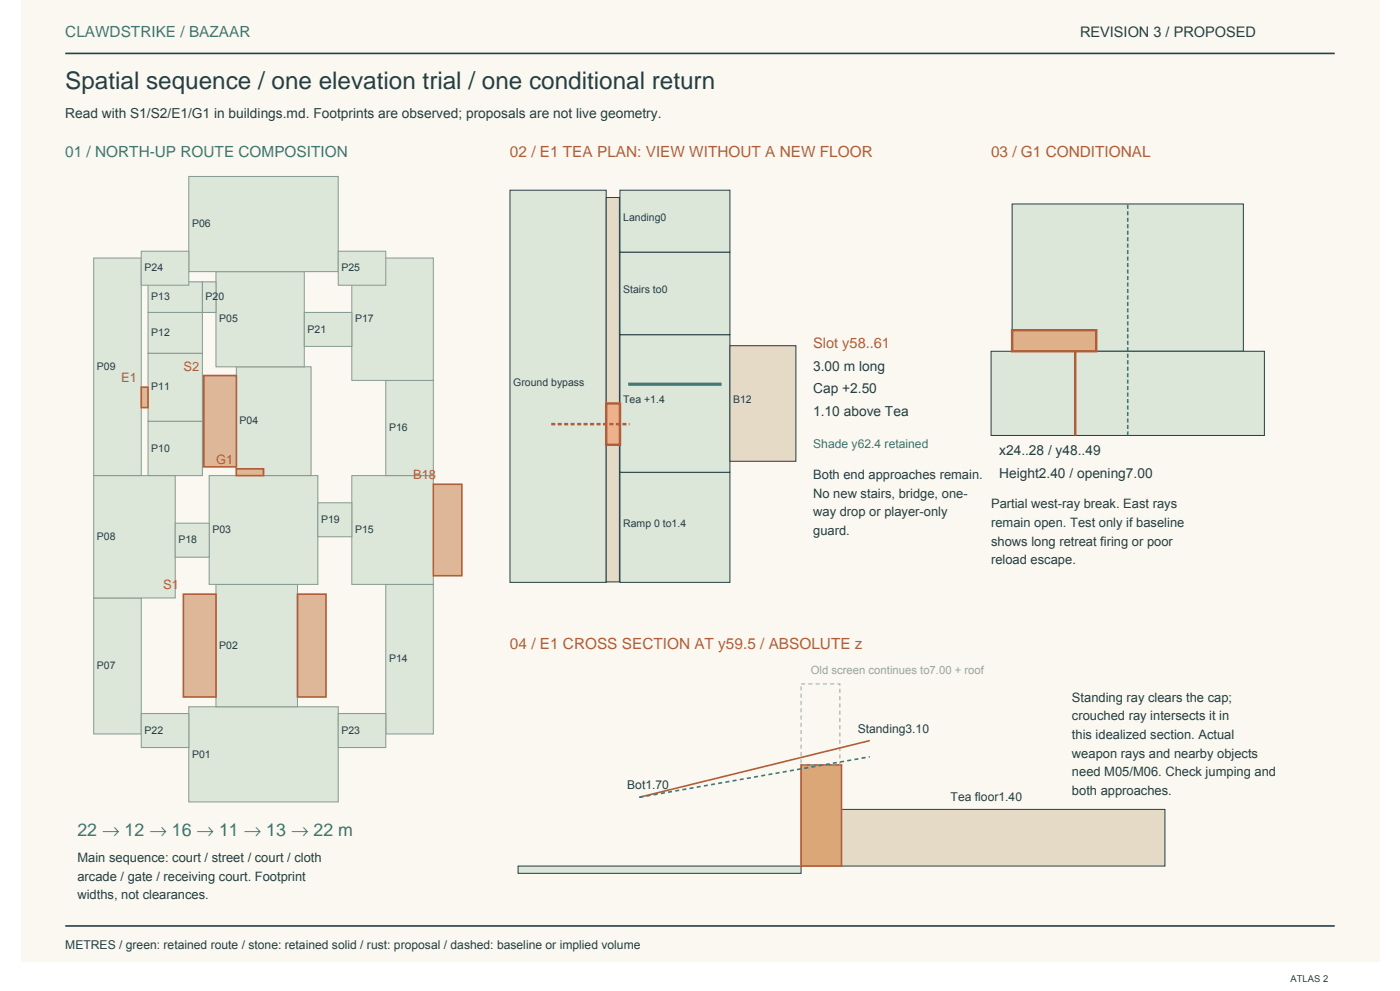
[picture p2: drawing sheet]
<svg xmlns="http://www.w3.org/2000/svg" width="420mm" height="297mm" viewBox="0 0 420 297" stroke-linecap="round" stroke-linejoin="round" font-family="sans-serif">
<defs><g id="words">
<text font-size="7.3" fill="#263f44" x="19.6" y="26.7">Spatial sequence / one elevation trial / one conditional return</text>
<text font-size="5.3" fill="#397c78" x="23.2" y="250.6">22 → 12 → 16 → 11 → 13 → 22 m</text>
<g font-size="4.6" fill="#397c78">
<text x="19.6" y="11.2">CLAWDSTRIKE / BAZAAR</text>
<text x="19.6" y="47.1">01 / NORTH-UP ROUTE COMPOSITION</text>
</g>
<g font-size="4.6" fill="#b15d37">
<text x="153" y="47.1">02 / E1 TEA PLAN: VIEW WITHOUT A NEW FLOOR</text>
<text x="297.3" y="47.1">03 / G1 CONDITIONAL</text>
<text x="153" y="194.5">04 / E1 CROSS SECTION AT y59.5 / ABSOLUTE z</text>
</g>
<text font-size="4.4" fill="#263f44" x="324" y="11.2">REVISION 3 / PROPOSED</text>
<text font-size="4.4" fill="#b15d37" x="244" y="104.3">Slot y58..61</text>
<g font-size="4.1" fill="#263f44">
<text x="19.6" y="35.4">Read with S1/S2/E1/G1 in buildings.md. Footprints are observed; proposals are not live geometry.</text>
<text x="244" y="111.1">3.00 m long</text>
<text x="244" y="117.9">Cap +2.50</text>
<text x="244" y="124.7">1.10 above Tea</text>
<text x="299.8" y="136.3">x24..28 / y48..49</text>
<text x="299.8" y="143.1">Height2.40 / opening7.00</text>
</g>
<g font-size="3.9" fill="#b15d37">
<text x="55.1" y="111.1">S2</text>
<text x="36.3" y="114.6">E1</text>
<text x="64.8" y="139">G1</text>
<text x="123.9" y="143.7">B18</text>
<text x="48.9" y="176.6">S1</text>
</g>
<g font-size="3.9" fill="#263f44">
<text x="244" y="143.6">Both end approaches remain.</text>
<text x="244" y="149.2">No new stairs, bridge, one-</text>
<text x="244" y="154.8">way drop or player-only</text>
<text x="297.3" y="152.3">Partial west-ray break. East rays</text>
<text x="244" y="160.3">guard.</text>
<text x="297.3" y="157.9">remain open. Test only if baseline</text>
<text x="297.3" y="163.5">shows long retreat firing or poor</text>
<text x="297.3" y="169.1">reload escape.</text>
<text x="321.6" y="210.3">Standing ray clears the cap;</text>
<text x="321.6" y="215.9">crouched ray intersects it in</text>
<text x="321.6" y="221.5">this idealized section. Actual</text>
<text x="321.6" y="227.1">weapon rays and nearby objects</text>
<text x="321.6" y="232.6">need M05/M06. Check jumping and</text>
<text x="321.6" y="238.2">both approaches.</text>
<text x="23.2" y="258.3">Main sequence: court / street / court / cloth</text>
<text x="23.2" y="263.9">arcade / gate / receiving court. Footprint</text>
<text x="23.2" y="269.5">widths, not clearances.</text>
</g>
<text font-size="3.6" fill="#397c78" x="244" y="134.4">Shade y62.4 retained</text>
<g font-size="3.6" fill="#263f44">
<text x="257.3" y="219.5">Standing3.10</text>
<text x="188.2" y="236.5">Bot1.70</text>
<text x="285.2" y="240.2">Tea floor1.40</text>
<text x="19.6" y="284.3">METRES / green: retained route / stone: retained solid / rust: proposal / dashed: baseline or implied volume</text>
</g>
<text font-size="3.4" fill="#9aa69b" x="243.2" y="202.1">Old screen continues to7.00 + roof</text>
<g font-size="3.2" fill="#263f44">
<text x="57.6" y="68.1">P06</text>
<text x="187" y="66.3">Landing0</text>
<text x="43.4" y="81.4">P24</text>
<text x="102.4" y="81.4">P25</text>
<text x="187" y="87.9">Stairs to0</text>
<text x="45.4" y="90">P13</text>
<text x="61.7" y="90">P20</text>
<text x="45.4" y="100.7">P12</text>
<text x="65.8" y="96.6">P05</text>
<text x="92.3" y="99.7">P21</text>
<text x="106.5" y="96.6">P17</text>
<text x="29.1" y="110.9">P09</text>
<text x="45.4" y="117">P11</text>
<text x="154" y="115.8">Ground bypass</text>
<text x="187" y="120.9">Tea +1.4</text>
<text x="219.9" y="120.9">B12</text>
<text x="71.9" y="127.2">P04</text>
<text x="116.7" y="129.2">P16</text>
<text x="45.4" y="135.4">P10</text>
<text x="29.1" y="161.8">P08</text>
<text x="63.7" y="159.8">P03</text>
<text x="96.3" y="156.8">P19</text>
<text x="106.5" y="159.8">P15</text>
<text x="187" y="158">Ramp 0 to1.4</text>
<text x="53.5" y="162.9">P18</text>
<text x="65.8" y="194.4">P02</text>
<text x="29.1" y="200.6">P07</text>
<text x="116.7" y="198.5">P14</text>
<text x="43.4" y="219.9">P22</text>
<text x="102.4" y="219.9">P23</text>
<text x="57.6" y="227.1">P01</text>
</g>
<text font-size="2.8" fill="#263f44" x="387.2" y="294.2">ATLAS 2</text>
</g></defs>
<path d="M6.2 0h407.6v288.2h-407.6z" fill="#faf8f1"/>
<path d="M19.6 16h380.8" fill="none" stroke="#263f44" stroke-width=".49"/>
<g fill="#dce7d9" stroke="#879b8b" stroke-width=".3">
<path d="M56.6 211.8h44.9v28.5h-44.9z"/>
<path d="M64.8 175.1h24.4v36.7h-24.4z"/>
<path d="M62.8 142.5h32.6v32.6h-32.6z"/>
<path d="M70.9 109.9h22.4v32.6h-22.4z"/>
<path d="M64.8 81.4h26.5v28.5h-26.5z"/>
<path d="M56.6 52.9h44.9v28.5h-44.9z"/>
<path d="M28.1 179.2h14.3v40.8h-14.3z"/>
<path d="M28.1 142.5h24.5v36.7h-24.5z"/>
<path d="M28.1 77.3h14.3v65.2h-14.3z"/>
<path d="M44.4 126.2h16.3v16.3h-16.3z"/>
<path d="M44.4 105.9h16.3v20.3h-16.3z"/>
<path d="M44.4 93.6h16.3v12.3h-16.3z"/>
<path d="M44.4 84.5h16.3v9.1h-16.3z"/>
<path d="M115.7 175.1h14.3v44.9h-14.3z"/>
<path d="M105.5 142.5h24.5v32.6h-24.5z"/>
<path d="M115.7 114h14.3v28.5h-14.3z"/>
<path d="M105.5 77.3h24.5v36.7h-24.5z"/>
<path d="M52.6 156.8h10.2v10.2h-10.2z"/>
<path d="M95.4 150.7h10.1v10.2h-10.1z"/>
<path d="M60.7 84.5h4.1v9.1h-4.1z"/>
<path d="M91.3 93.6h14.2v10.2h-14.2z"/>
<path d="M42.4 213.9h14.2v10.1h-14.2z"/>
<path d="M101.5 213.9h14.2v10.1h-14.2z"/>
<path d="M42.4 75.3h14.2v10.2h-14.2z"/>
<path d="M101.5 75.3h14.2v10.2h-14.2z"/>
</g>
<g fill="#ddb797" stroke="#b15d37" stroke-width=".49">
<path d="M55 178.1h9.8v30.8h-9.8z"/>
<path d="M89.2 178.1h8.6v30.8h-8.6z"/>
<path d="M61.1 112.5h9.8v27.4h-9.8z"/>
<path d="M130 145.1h8.6v27.4h-8.6z"/>
<path d="M42.4 116h2v6.2h-2z"/>
<path d="M70.9 140.5h8.2v2h-8.2z"/>
</g>
<g fill="#dce7d9" stroke="#263f44" stroke-width=".3">
<path d="M153 57h28.9v117.5h-28.9z"/>
<path d="M186 141.5h33v33h-33z"/>
<path d="M186 100.3h33v41.2h-33z"/>
<path d="M186 75.6h33v24.7h-33z"/>
<path d="M186 57h33v18.6h-33z"/>
</g>
<g fill="#e4dac6" stroke="#263f44" stroke-width=".3">
<path d="M181.9 59.2h3.9v115.2h-3.9z"/>
<path d="M219 103.6h19.8v34.6h-19.8z"/>
</g>
<path d="M181.9 120.9h4.1v12.4h-4.1z" fill="#edb28b" stroke="#b15d37" stroke-width=".73" stroke-linecap="butt"/>
<path d="M165.4 127.1h23.5" fill="none" stroke="#b15d37" stroke-width=".73" stroke-dasharray="1.2 .7" stroke-linecap="butt"/>
<path d="M188.5 115.2h28" fill="none" stroke="#397c78" stroke-width=".97" stroke-linecap="butt"/>
<g fill="#dce7d9" stroke="#263f44" stroke-width=".3">
<path d="M303.6 61.1h69.4v44.2h-69.4z"/>
<path d="M297.3 105.3h82v25.2h-82z"/>
</g>
<path d="M303.6 99h25.3v6.3h-25.3z" fill="#dfb18b" stroke="#b15d37" stroke-width=".73" stroke-linecap="butt"/>
<path d="M322.6 105.3v25.2" fill="none" stroke="#b15d37" stroke-width=".73" stroke-linecap="butt"/>
<path d="M338.3 130.5v-69.4" fill="none" stroke="#397c78" stroke-width=".49" stroke-dasharray="1.2 .7" stroke-linecap="butt"/>
<path d="M155.4 259.6h84.9v2.1h-84.9z" fill="#dce7d9" stroke="#263f44" stroke-width=".3"/>
<path d="M252.5 242.6h97v17h-97z" fill="#e4dac6" stroke="#263f44" stroke-width=".3"/>
<path d="M240.3 229.2h12.2v30.4h-12.2z" fill="#dca777" stroke="#b15d37" stroke-width=".49"/>
<path d="M240.3 205h11.7v24.2h-11.7z" fill="none" stroke="#9aa69b" stroke-width=".3" stroke-dasharray="1.2 1" stroke-linecap="butt"/>
<path d="M260.9 222l-69.1 16.9" fill="none" stroke="#b15d37" stroke-width=".49"/>
<path d="M191.8 238.9l69.1-12.1" fill="none" stroke="#397c78" stroke-width=".49" stroke-dasharray="1.2 1" stroke-linecap="butt"/>
<path d="M19.6 277.5h380.8" fill="none" stroke="#263f44" stroke-width=".49"/>
<use href="#words"/>
</svg>
